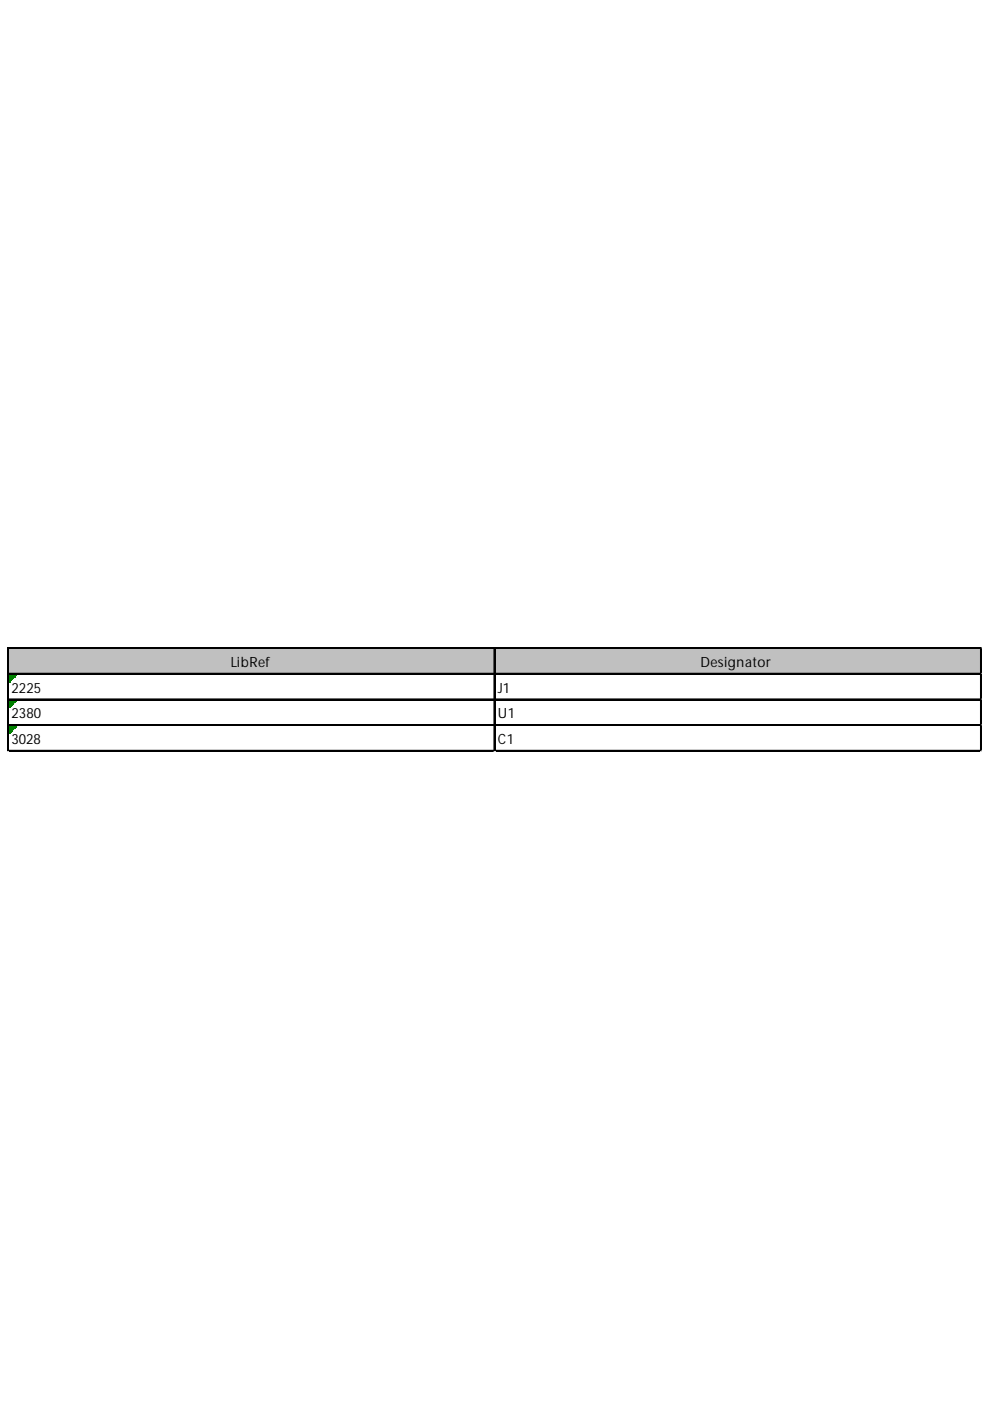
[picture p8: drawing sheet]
<svg xmlns="http://www.w3.org/2000/svg" width="210mm" height="297mm" viewBox="0 0 210 297" stroke-linecap="round" stroke-linejoin="round" font-family="sans-serif">
<defs><g id="words">
<g font-size="3">
<text x="48.9" y="141.4">LibRef</text>
<text x="148.5" y="141.4">Designator</text>
<text x="2.4" y="146.8">2225</text>
<text x="105.6" y="146.8">J1</text>
<text x="2.4" y="152.3">2380</text>
<text x="105.6" y="152.3">U1</text>
<text x="2.4" y="157.7">3028</text>
<text x="105.6" y="157.7">C1</text>
</g>
</g></defs>
<path d="M1.8 137.6h206.4v5.5h-206.4z" fill="#c0c0c0"/>
<path d="M1.9 143.1h1.6" fill="none" stroke="#008000" stroke-width=".28"/>
<path d="M1.9 143.1h1.6v.2h-1.6z" fill="#008000"/>
<path d="M1.9 143.3h1.4" fill="none" stroke="#008000" stroke-width=".28"/>
<path d="M1.9 143.3h1.4v.3h-1.4z" fill="#008000"/>
<path d="M1.9 143.6h1.1" fill="none" stroke="#008000" stroke-width=".28"/>
<path d="M1.9 143.6h1.1v.3h-1.1z" fill="#008000"/>
<path d="M1.9 143.9h.8" fill="none" stroke="#008000" stroke-width=".28"/>
<path d="M1.9 143.9h.8v.2h-.8z" fill="#008000"/>
<path d="M1.9 144.1h.5" fill="none" stroke="#008000" stroke-width=".28"/>
<path d="M1.9 144.1h.5v.3h-.5z" fill="#008000"/>
<path d="M1.9 144.4h.3" fill="none" stroke="#008000" stroke-width=".28"/>
<path d="M1.9 144.4h.3v.3h-.3z" fill="#008000"/>
<path d="M1.9 148.5h1.6" fill="none" stroke="#008000" stroke-width=".28"/>
<path d="M1.9 148.5h1.6v.3h-1.6z" fill="#008000"/>
<path d="M1.9 148.8h1.4" fill="none" stroke="#008000" stroke-width=".28"/>
<path d="M1.9 148.8h1.4v.2h-1.4z" fill="#008000"/>
<path d="M1.9 149h1.1" fill="none" stroke="#008000" stroke-width=".28"/>
<path d="M1.9 149h1.1v.3h-1.1z" fill="#008000"/>
<path d="M1.9 149.3h.8" fill="none" stroke="#008000" stroke-width=".28"/>
<path d="M1.9 149.3h.8v.3h-.8z" fill="#008000"/>
<path d="M1.9 149.6h.5" fill="none" stroke="#008000" stroke-width=".28"/>
<path d="M1.9 149.6h.5v.3h-.5z" fill="#008000"/>
<path d="M1.9 149.9h.3" fill="none" stroke="#008000" stroke-width=".28"/>
<path d="M1.9 149.9h.3v.2h-.3z" fill="#008000"/>
<path d="M1.9 153.9h1.6" fill="none" stroke="#008000" stroke-width=".28"/>
<path d="M1.9 153.9h1.6v.3h-1.6z" fill="#008000"/>
<path d="M1.9 154.2h1.4" fill="none" stroke="#008000" stroke-width=".28"/>
<path d="M1.9 154.2h1.4v.3h-1.4z" fill="#008000"/>
<path d="M1.9 154.5h1.1" fill="none" stroke="#008000" stroke-width=".28"/>
<path d="M1.9 154.5h1.1v.3h-1.1z" fill="#008000"/>
<path d="M1.9 154.8h.8" fill="none" stroke="#008000" stroke-width=".28"/>
<path d="M1.9 154.8h.8v.2h-.8z" fill="#008000"/>
<path d="M1.9 155h.5" fill="none" stroke="#008000" stroke-width=".28"/>
<path d="M1.9 155h.5v.3h-.5z" fill="#008000"/>
<path d="M1.9 155.3h.3" fill="none" stroke="#008000" stroke-width=".28"/>
<path d="M1.9 155.3h.3v.3h-.3z" fill="#008000"/>
<path d="M1.6 137.3v22.1M1.7 137.3v22.1M1.9 137.3h206.3M104.8 137.6v21.8M104.9 137.6v21.8M207.9 137.6v21.8M208.1 137.6v21.8M1.9 142.8h206.3M1.9 148.2h206.3M1.9 153.7h206.3M1.9 159.1h206.3" fill="none" stroke="#000" stroke-width=".28"/>
<path d="M1.9 137.5h206.3M1.9 142.9h206.3M1.9 148.4h206.3M1.9 153.8h206.3M1.9 159.2h206.3" fill="none" stroke="#000" stroke-width=".27"/>
<path d="M1.6 159.4h.1" fill="none" stroke="#d4d4d4" stroke-width=".28"/>
<path d="M1.6 159.4h.3z" fill="#d4d4d4"/>
<path d="M104.8 159.4h.1" fill="none" stroke="#d4d4d4" stroke-width=".28"/>
<path d="M104.8 159.4h.2z" fill="#d4d4d4"/>
<path d="M207.9 159.4h.1" fill="none" stroke="#d4d4d4" stroke-width=".28"/>
<path d="M207.9 159.4h.3z" fill="#d4d4d4"/>
<path d="M208.2 137.3h.1" fill="none" stroke="#d4d4d4" stroke-width=".28"/>
<path d="M208.2 137.3v.3z" fill="#d4d4d4"/>
<path d="M208.2 142.8h.1" fill="none" stroke="#d4d4d4" stroke-width=".28"/>
<path d="M208.2 142.8v.2z" fill="#d4d4d4"/>
<path d="M208.2 148.2h.1" fill="none" stroke="#d4d4d4" stroke-width=".28"/>
<path d="M208.2 148.2v.3z" fill="#d4d4d4"/>
<path d="M208.2 153.7h.1" fill="none" stroke="#d4d4d4" stroke-width=".28"/>
<path d="M208.2 153.7v.2z" fill="#d4d4d4"/>
<path d="M208.2 159.1h.1" fill="none" stroke="#d4d4d4" stroke-width=".28"/>
<path d="M208.2 159.1v.3z" fill="#d4d4d4"/>
<use href="#words"/>
</svg>
